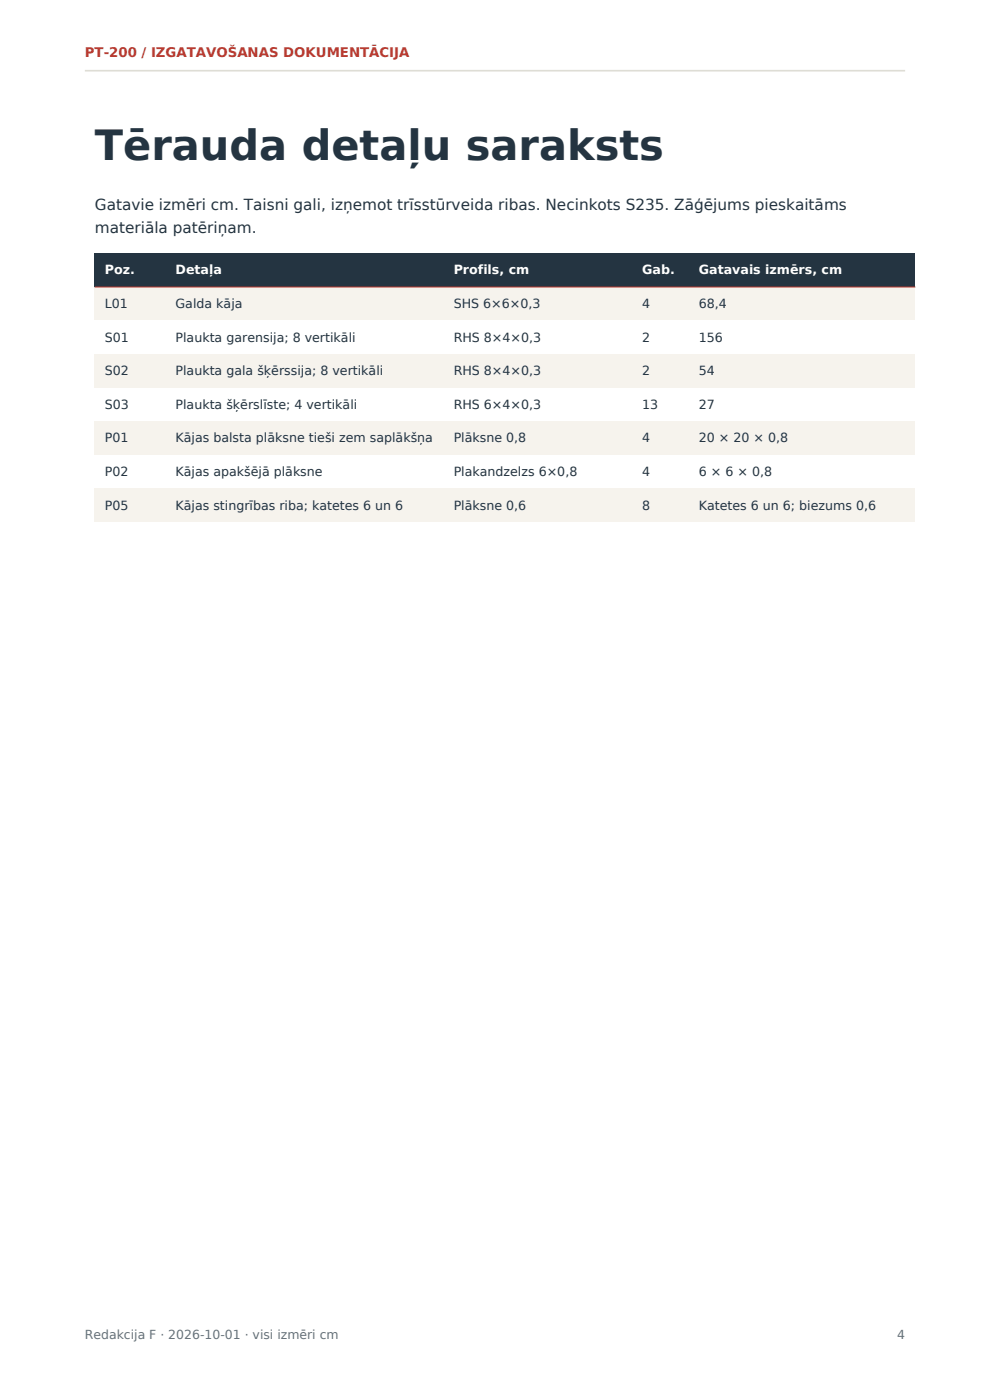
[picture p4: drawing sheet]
<svg xmlns="http://www.w3.org/2000/svg" width="210mm" height="297mm" viewBox="0 0 210 297" stroke-linecap="round" stroke-linejoin="round" font-family="sans-serif">
<defs><g id="words">
<text font-size="8.8" fill="#243441" x="20.1" y="33.9">Tērauda detaļu saraksts</text>
<g font-size="3.2" fill="#243441">
<text x="20.1" y="44.6">Gatavie izmēri cm. Taisni gali, izņemot trīsstūrveida ribas. Necinkots S235. Zāģējums pieskaitāms</text>
<text x="20.1" y="49.4">materiāla patēriņam.</text>
</g>
<text font-size="2.8" fill="#b83b31" x="18" y="12">PT-200 / IZGATAVOŠANAS DOKUMENTĀCIJA</text>
<g font-size="2.7" fill="#fff">
<text x="22.2" y="58.2">Poz.</text>
<text x="37.2" y="58.2">Detaļa</text>
<text x="96.2" y="58.2">Profils, cm</text>
<text x="136.2" y="58.2">Gab.</text>
<text x="148.2" y="58.2">Gatavais izmērs, cm</text>
</g>
<g font-size="2.7" fill="#243441">
<text x="22.2" y="65.3">L01</text>
<text x="37.2" y="65.3">Galda kāja</text>
<text x="96.2" y="65.3">SHS 6×6×0,3</text>
<text x="136.2" y="65.3">4</text>
<text x="148.2" y="65.3">68,4</text>
<text x="22.2" y="72.5">S01</text>
<text x="37.2" y="72.5">Plaukta garensija; 8 vertikāli</text>
<text x="96.2" y="72.5">RHS 8×4×0,3</text>
<text x="136.2" y="72.5">2</text>
<text x="148.2" y="72.5">156</text>
<text x="22.2" y="79.6">S02</text>
<text x="37.2" y="79.6">Plaukta gala šķērssija; 8 vertikāli</text>
<text x="96.2" y="79.6">RHS 8×4×0,3</text>
<text x="136.2" y="79.6">2</text>
<text x="148.2" y="79.6">54</text>
<text x="22.2" y="86.7">S03</text>
<text x="37.2" y="86.7">Plaukta šķērslīste; 4 vertikāli</text>
<text x="96.2" y="86.7">RHS 6×4×0,3</text>
<text x="136.2" y="86.7">13</text>
<text x="148.2" y="86.7">27</text>
<text x="22.2" y="93.8">P01</text>
<text x="37.2" y="93.8">Kājas balsta plāksne tieši zem saplākšņa</text>
<text x="96.2" y="93.8">Plāksne 0,8</text>
<text x="136.2" y="93.8">4</text>
<text x="148.2" y="93.8">20 × 20 × 0,8</text>
<text x="22.2" y="101">P02</text>
<text x="37.2" y="101">Kājas apakšējā plāksne</text>
<text x="96.2" y="101">Plakandzelzs 6×0,8</text>
<text x="136.2" y="101">4</text>
<text x="148.2" y="101">6 × 6 × 0,8</text>
<text x="22.2" y="108.1">P05</text>
<text x="37.2" y="108.1">Kājas stingrības riba; katetes 6 un 6</text>
<text x="96.2" y="108.1">Plāksne 0,6</text>
<text x="136.2" y="108.1">8</text>
<text x="148.2" y="108.1">Katetes 6 un 6; biezums 0,6</text>
</g>
<g font-size="2.6" fill="#62747d">
<text x="18" y="284">Redakcija F · 2026-10-01 · visi izmēri cm</text>
<text x="190.3" y="284">4</text>
</g>
</g></defs>
<path d="M18 15h174" fill="none" stroke="#deddd5" stroke-width=".35"/>
<path d="M20.1 53.8h174v7.1h-174z" fill-rule="evenodd" fill="#243441"/>
<path d="M20.1 60.9h174v7.1h-174z" fill-rule="evenodd" fill="#f6f3ed"/>
<path d="M20.1 68h174v7.1h-174z" fill-rule="evenodd" fill="#fff"/>
<path d="M20.1 75.1h174v7.2h-174z" fill-rule="evenodd" fill="#f6f3ed"/>
<path d="M20.1 82.3h174v7.1h-174z" fill-rule="evenodd" fill="#fff"/>
<path d="M20.1 89.4h174v7.1h-174z" fill-rule="evenodd" fill="#f6f3ed"/>
<path d="M20.1 96.5h174v7.1h-174z" fill-rule="evenodd" fill="#fff"/>
<path d="M20.1 103.6h174v7.2h-174z" fill-rule="evenodd" fill="#f6f3ed"/>
<path d="M20.1 60.9h174" fill="none" stroke="#b83b31" stroke-width=".21"/>
<use href="#words"/>
</svg>
